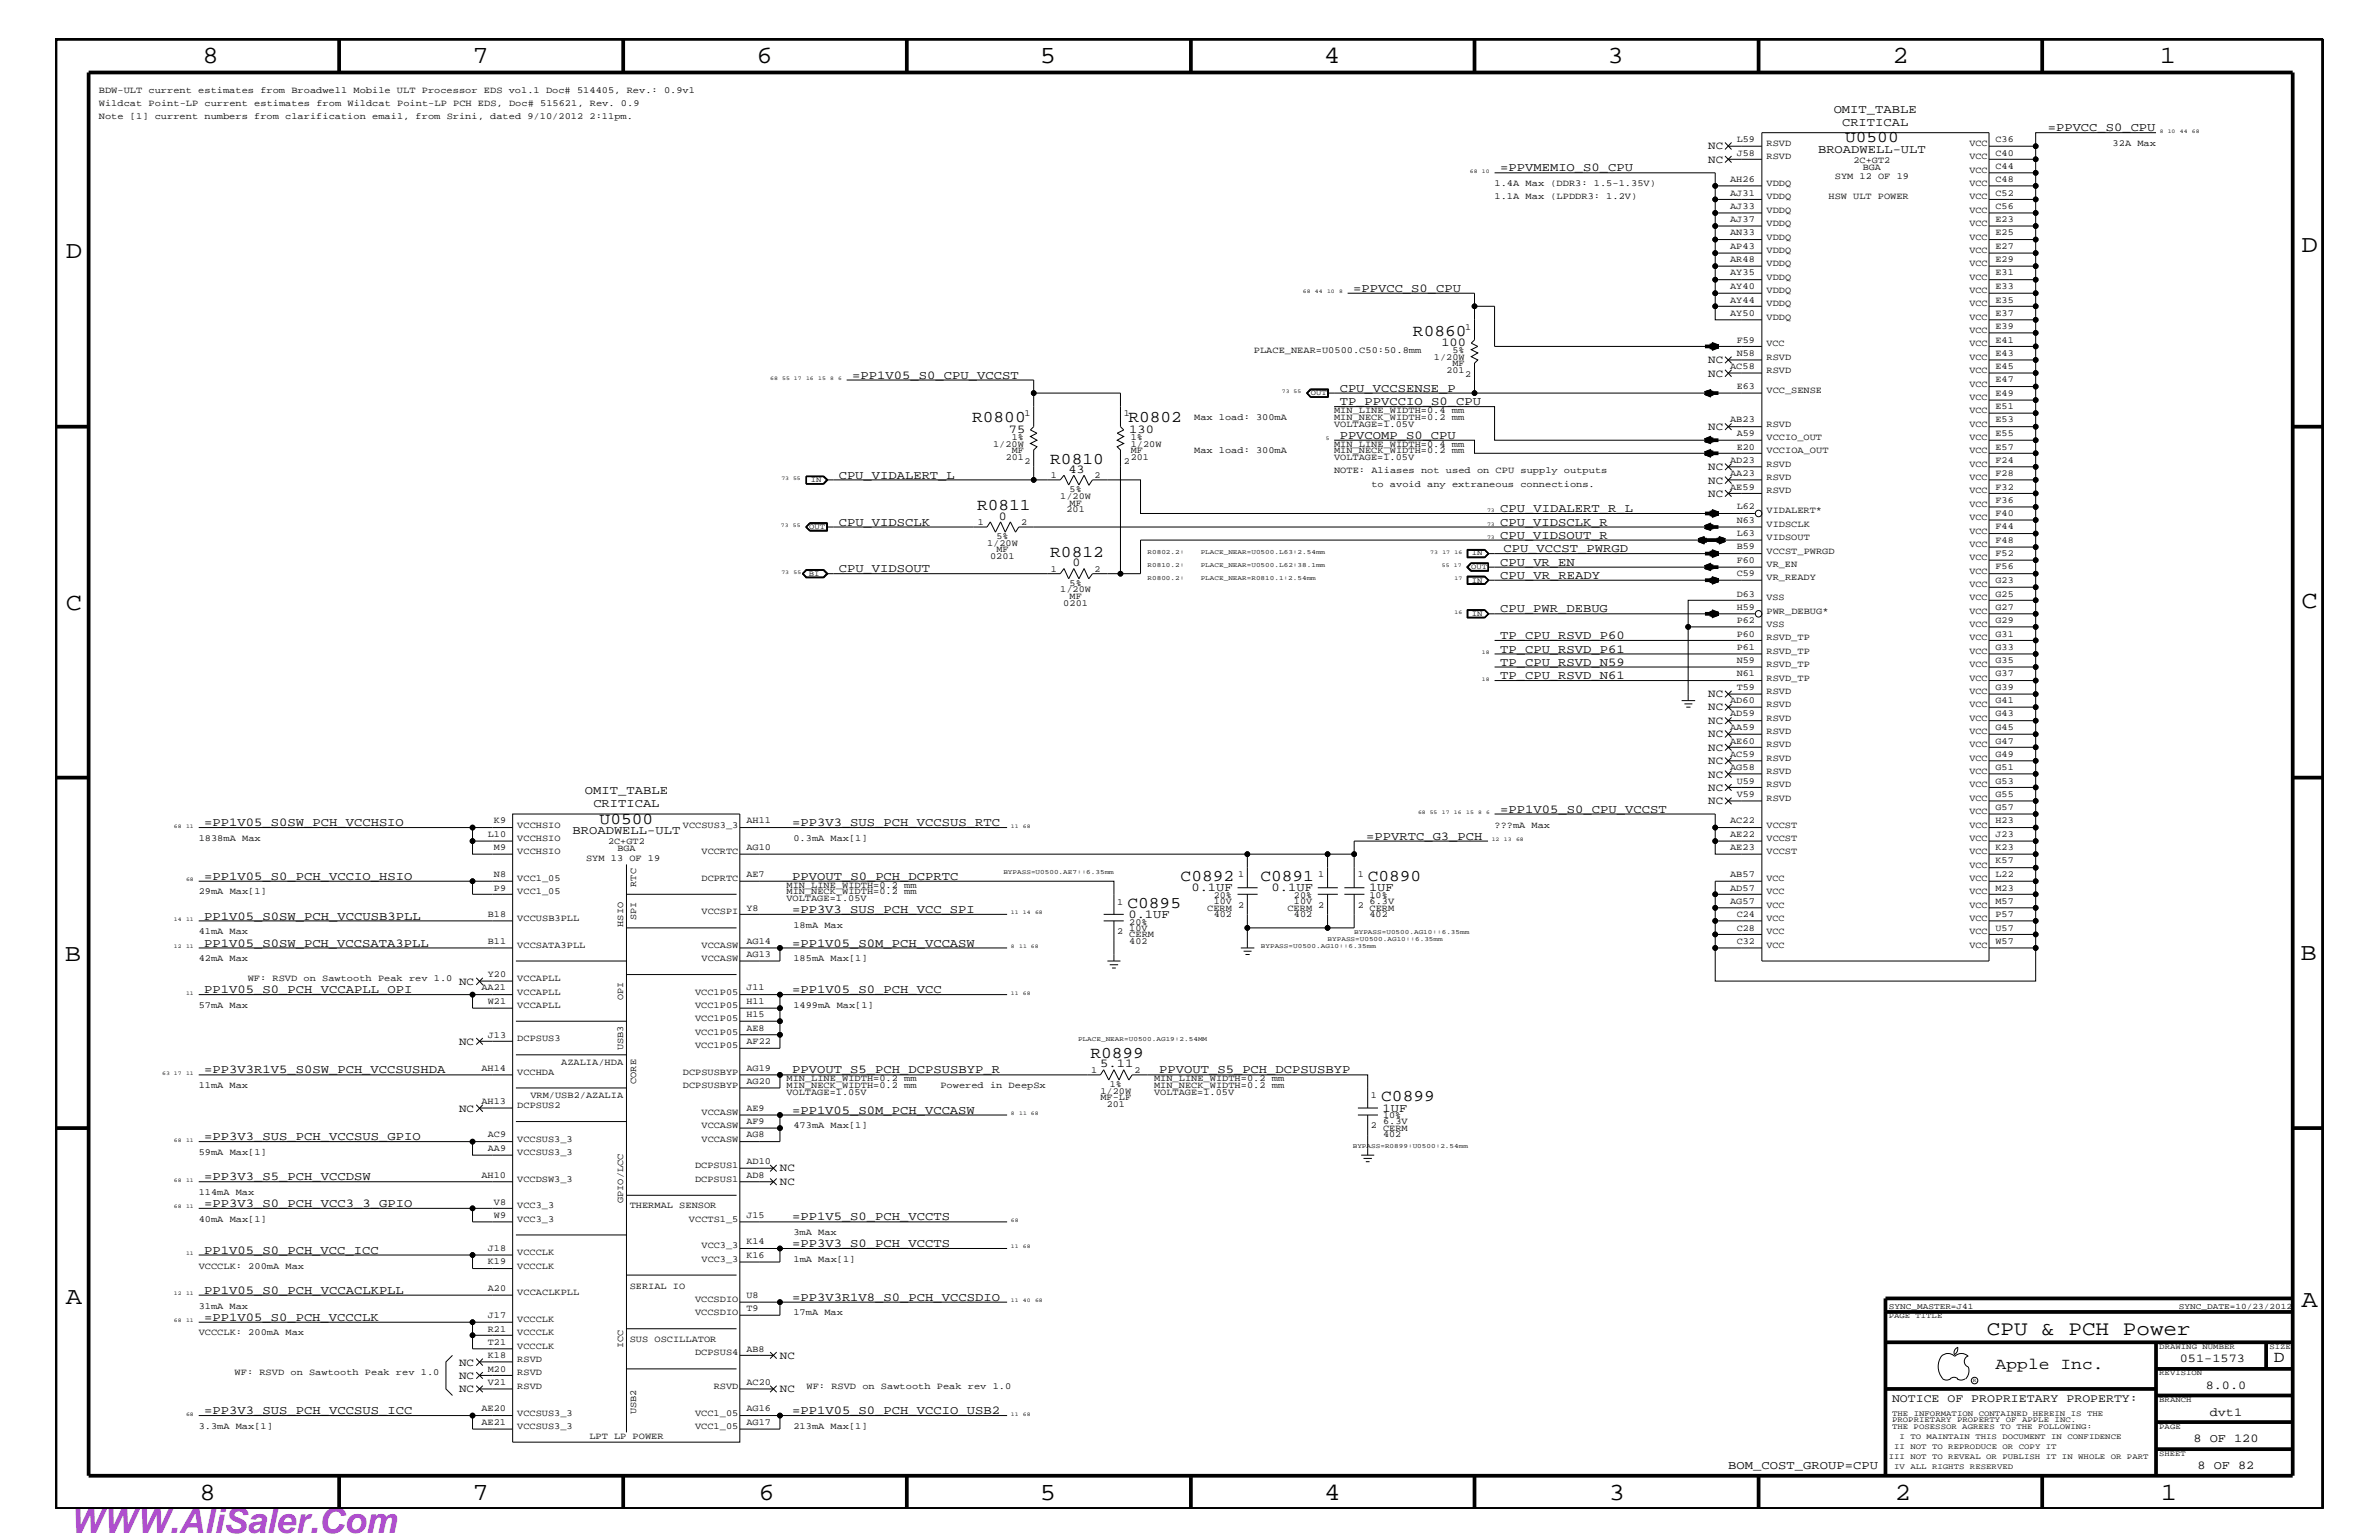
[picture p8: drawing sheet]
<svg xmlns="http://www.w3.org/2000/svg" width="432mm" height="279mm" viewBox="0 0 432 279" stroke-linecap="round" stroke-linejoin="round" font-family="sans-serif">
<defs><g id="words">
<text font-size="6.3" fill="#bd42e3" x="12.7" y="278.1">WWW.AliSaler.Com</text>
<g font-size="4.5">
<text x="36.7" y="11.5">8</text>
<text x="85.8" y="11.5">7</text>
<text x="137.3" y="11.5">6</text>
<text x="188.7" y="11.5">5</text>
<text x="240.3" y="11.5">4</text>
<text x="291.8" y="11.5">3</text>
<text x="343.5" y="11.5">2</text>
<text x="392" y="11.5">1</text>
<text x="11.9" y="46.8">D</text>
<text x="417.7" y="45.7">D</text>
<text x="11.9" y="110.6">C</text>
<text x="417.7" y="110.4">C</text>
<text x="11.8" y="174.3">B</text>
<text x="417.6" y="174.2">B</text>
<text x="11.9" y="236.7">A</text>
<text x="417.7" y="237.1">A</text>
<text x="36.2" y="272.1">8</text>
<text x="85.8" y="272.1">7</text>
<text x="137.7" y="272.1">6</text>
<text x="188.7" y="272.1">5</text>
<text x="240.4" y="272.1">4</text>
<text x="292" y="272.1">3</text>
<text x="343.9" y="272.1">2</text>
<text x="392.2" y="272.1">1</text>
</g>
<text font-size="3.7" x="360.6" y="242.3">CPU &amp; PCH Power</text>
<g font-size="3">
<text x="334.9" y="25.9">U0500</text>
<text x="256.5" y="60.9">R0860</text>
<text x="176.4" y="76.7">R0800</text>
<text x="204.8" y="76.7">R0802</text>
<text x="190.6" y="84.1">R0810</text>
<text x="177.3" y="92.6">R0811</text>
<text x="190.6" y="101">R0812</text>
<text x="108.8" y="149.5">U0500</text>
<text x="214.3" y="159.9">C0892</text>
<text x="228.8" y="159.9">C0891</text>
<text x="248.2" y="159.9">C0890</text>
<text x="204.6" y="164.7">C0895</text>
<text x="197.9" y="192">R0899</text>
<text x="250.7" y="199.8">C0899</text>
<text x="362.2" y="248.4">Apple Inc.</text>
<text x="412.7" y="247.1">D</text>
</g>
<g font-size="2.2">
<text x="332.8" y="20.4">OMIT_TABLE</text>
<text x="334.3" y="22.9">CRITICAL</text>
<text x="371.7" y="23.8">=PPVCC_S0_CPU</text>
<text x="330" y="27.7">BROADWELL-ULT</text>
<text x="272.3" y="31.1">=PPVMEMIO_S0_CPU</text>
<text x="245.6" y="52.9">=PPVCC_S0_CPU</text>
<text x="261.6" y="62.8">100</text>
<text x="154.7" y="68.7">=PP1V05_S0_CPU_VCCST</text>
<text x="243.2" y="71.1">CPU_VCCSENSE_P</text>
<text x="243.2" y="73.5">TP_PPVCCIO_S0_CPU</text>
<text x="183.1" y="78.5">75</text>
<text x="205" y="78.5">130</text>
<text x="243.2" y="79.6">PPVCOMP_S0_CPU</text>
<text x="152.2" y="86.9">CPU_VIDALERT_L</text>
<text x="193.9" y="85.8">43</text>
<text x="152.2" y="95.4">CPU_VIDSCLK</text>
<text x="181.3" y="94.3">0</text>
<text x="272.3" y="95.4">CPU_VIDSCLK_R</text>
<text x="272.3" y="92.9">CPU_VIDALERT_R_L</text>
<text x="272.3" y="97.7">CPU_VIDSOUT_R</text>
<text x="272.9" y="100.2">CPU_VCCST_PWRGD</text>
<text x="152.2" y="103.8">CPU_VIDSOUT</text>
<text x="194.7" y="102.7">0</text>
<text x="272.3" y="102.6">CPU_VR_EN</text>
<text x="272.3" y="105">CPU_VR_READY</text>
<text x="272.3" y="111.1">CPU_PWR_DEBUG</text>
<text x="272.3" y="118.4">TP_CPU_RSVD_P61</text>
<text x="272.3" y="115.9">TP_CPU_RSVD_P60</text>
<text x="272.3" y="120.8">TP_CPU_RSVD_N59</text>
<text x="272.3" y="123.2">TP_CPU_RSVD_N61</text>
<text x="37.1" y="149.9">=PP1V05_S0SW_PCH_VCCHSIO</text>
<text x="106.2" y="144">OMIT_TABLE</text>
<text x="107.7" y="146.5">CRITICAL</text>
<text x="143.8" y="149.9">=PP3V3_SUS_PCH_VCCSUS_RTC</text>
<text x="272.3" y="147.5">=PP1V05_S0_CPU_VCCST</text>
<text x="103.9" y="151.3">BROADWELL-ULT</text>
<text x="248" y="152.3">=PPVRTC_G3_PCH</text>
<text x="37.1" y="159.6">=PP1V05_S0_PCH_VCCIO_HSIO</text>
<text x="143.8" y="159.6">PPVOUT_S0_PCH_DCPRTC</text>
<text x="216.2" y="161.7">0.1UF</text>
<text x="230.8" y="161.7">0.1UF</text>
<text x="248.5" y="161.7">1UF</text>
<text x="37.1" y="166.9">PP1V05_S0SW_PCH_VCCUSB3PLL</text>
<text x="143.8" y="165.6">=PP3V3_SUS_PCH_VCC_SPI</text>
<text x="204.8" y="166.5">0.1UF</text>
<text x="37.1" y="171.7">PP1V05_S0SW_PCH_VCCSATA3PLL</text>
<text x="143.8" y="171.7">=PP1V05_S0M_PCH_VCCASW</text>
<text x="37.1" y="180.2">PP1V05_S0_PCH_VCCAPLL_OPI</text>
<text x="143.8" y="180.2">=PP1V05_S0_PCH_VCC</text>
<text x="37.1" y="194.8">=PP3V3R1V5_S0SW_PCH_VCCSUSHDA</text>
<text x="143.8" y="194.8">PPVOUT_S5_PCH_DCPSUSBYP_R</text>
<text x="199.7" y="193.7">5.11</text>
<text x="210.4" y="194.8">PPVOUT_S5_PCH_DCPSUSBYP</text>
<text x="143.8" y="202">=PP1V05_S0M_PCH_VCCASW</text>
<text x="251" y="201.7">1UF</text>
<text x="37.1" y="206.9">=PP3V3_SUS_PCH_VCCSUS_GPIO</text>
<text x="37.1" y="214.2">=PP3V3_S5_PCH_VCCDSW</text>
<text x="37.1" y="219">=PP3V3_S0_PCH_VCC3_3_GPIO</text>
<text x="143.8" y="221.4">=PP1V5_S0_PCH_VCCTS</text>
<text x="37.1" y="227.5">PP1V05_S0_PCH_VCC_ICC</text>
<text x="143.8" y="226.3">=PP3V3_S0_PCH_VCCTS</text>
<text x="37.1" y="234.7">PP1V05_S0_PCH_VCCACLKPLL</text>
<text x="37.1" y="239.6">=PP1V05_S0_PCH_VCCCLK</text>
<text x="143.8" y="236">=PP3V3R1V8_S0_PCH_VCCSDIO</text>
<text x="395.6" y="247.1">051-1573</text>
<text x="400.3" y="252">8.0.0</text>
<text x="37.1" y="256.6">=PP3V3_SUS_PCH_VCCSUS_ICC</text>
<text x="143.8" y="256.6">=PP1V05_S0_PCH_VCCIO_USB2</text>
<text x="401.1" y="256.8">dvt1</text>
<text x="398.1" y="261.6">8 OF 120</text>
<text x="313.7" y="266.6">BOM_COST_GROUP=CPU</text>
<text x="398.9" y="266.6">8 OF 82</text>
</g>
<text font-size="2.1" x="343.4" y="254.4">NOTICE OF PROPRIETARY PROPERTY:</text>
<g font-size="2">
<text x="310" y="27.1">NC</text>
<text x="310" y="29.5">NC</text>
<text x="310" y="65.9">NC</text>
<text x="310" y="68.4">NC</text>
<text x="310" y="78">NC</text>
<text x="310" y="85.3">NC</text>
<text x="310" y="87.7">NC</text>
<text x="310" y="90.1">NC</text>
<text x="310" y="128.9">NC</text>
<text x="310" y="126.5">NC</text>
<text x="310" y="131.3">NC</text>
<text x="310" y="133.8">NC</text>
<text x="310" y="136.2">NC</text>
<text x="310" y="138.6">NC</text>
<text x="310" y="143.5">NC</text>
<text x="310" y="141.1">NC</text>
<text x="310" y="145.9">NC</text>
<text x="83.3" y="178.7">NC</text>
<text x="83.3" y="189.5">NC</text>
<text x="83.3" y="201.7">NC</text>
<text x="141.6" y="212.5">NC</text>
<text x="141.6" y="215">NC</text>
<text x="83.3" y="247.8">NC</text>
<text x="83.3" y="250.1">NC</text>
<text x="141.6" y="246.5">NC</text>
<text x="83.3" y="252.6">NC</text>
<text x="141.6" y="252.6">NC</text>
</g>
<g font-size="1.7">
<text x="17.9" y="16.8">BDW-ULT current estimates from Broadwell Mobile ULT Processor EDS vol.1 Doc# 514405, Rev.: 0.9v1</text>
<text x="17.9" y="19.2">Wildcat Point-LP current estimates from Wildcat Point-LP PCH EDS, Doc# 515621, Rev. 0.9</text>
<text x="17.9" y="21.6">Note [1] current numbers from clarification email, from Srini, dated 9/10/2012 2:11pm.</text>
<text x="315.2" y="28.2">J58</text>
<text x="315.2" y="25.8">L59</text>
<text x="320.6" y="28.9">RSVD</text>
<text x="320.6" y="26.5">RSVD</text>
<text x="336.4" y="29.5">2C+GT2</text>
<text x="357.5" y="28.9">VCC</text>
<text x="357.5" y="26.5">VCC</text>
<text x="362.2" y="25.8">C36</text>
<text x="362.2" y="28.2">C40</text>
<text x="383.5" y="26.5">32A Max</text>
<text x="271.3" y="33.7">1.4A Max (DDR3: 1.5-1.35V)</text>
<text x="314" y="33">AH26</text>
<text x="314" y="35.5">AJ31</text>
<text x="320.6" y="33.7">VDDQ</text>
<text x="333" y="32.5">SYM 12 OF 19</text>
<text x="338.1" y="30.8">BGA</text>
<text x="357.5" y="31.4">VCC</text>
<text x="357.5" y="33.7">VCC</text>
<text x="362.2" y="30.6">C44</text>
<text x="362.2" y="33">C48</text>
<text x="362.2" y="35.5">C52</text>
<text x="271.3" y="36.2">1.1A Max (LPDDR3: 1.2V)</text>
<text x="314" y="37.9">AJ33</text>
<text x="314" y="40.3">AJ37</text>
<text x="320.6" y="41">VDDQ</text>
<text x="320.6" y="38.6">VDDQ</text>
<text x="320.6" y="36.2">VDDQ</text>
<text x="331.9" y="36.2">HSW ULT POWER</text>
<text x="357.5" y="36.2">VCC</text>
<text x="357.5" y="38.6">VCC</text>
<text x="357.5" y="41">VCC</text>
<text x="362.2" y="37.9">C56</text>
<text x="362.2" y="40.3">E23</text>
<text x="314" y="42.7">AN33</text>
<text x="314" y="45.2">AP43</text>
<text x="314" y="47.6">AR48</text>
<text x="320.6" y="45.9">VDDQ</text>
<text x="320.6" y="43.5">VDDQ</text>
<text x="357.5" y="43.5">VCC</text>
<text x="357.5" y="45.9">VCC</text>
<text x="362.2" y="42.7">E25</text>
<text x="362.2" y="45.2">E27</text>
<text x="362.2" y="47.6">E29</text>
<text x="314" y="50">AY35</text>
<text x="314" y="52.4">AY40</text>
<text x="320.6" y="53.2">VDDQ</text>
<text x="320.6" y="50.7">VDDQ</text>
<text x="320.6" y="48.3">VDDQ</text>
<text x="357.5" y="53.2">VCC</text>
<text x="357.5" y="48.3">VCC</text>
<text x="357.5" y="50.7">VCC</text>
<text x="362.2" y="50">E31</text>
<text x="362.2" y="52.4">E33</text>
<text x="265.9" y="59.8">1</text>
<text x="314" y="54.9">AY44</text>
<text x="314" y="57.3">AY50</text>
<text x="320.6" y="55.6">VDDQ</text>
<text x="320.6" y="58">VDDQ</text>
<text x="357.5" y="55.6">VCC</text>
<text x="357.5" y="58">VCC</text>
<text x="362.2" y="54.9">E35</text>
<text x="362.2" y="57.3">E37</text>
<text x="362.2" y="59.7">E39</text>
<text x="227.6" y="64">PLACE_NEAR=U0500.C50:50.8mm</text>
<text x="260.3" y="65.3">1/20W</text>
<text x="263.7" y="64">5%</text>
<text x="315.2" y="64.5">N58</text>
<text x="315.2" y="62.2">F59</text>
<text x="320.6" y="62.9">VCC</text>
<text x="320.6" y="65.3">RSVD</text>
<text x="357.5" y="60.4">VCC</text>
<text x="357.5" y="62.9">VCC</text>
<text x="357.5" y="65.3">VCC</text>
<text x="362.2" y="62.2">E41</text>
<text x="362.2" y="64.5">E43</text>
<text x="262.6" y="67.7">201</text>
<text x="263.7" y="66.5">MF</text>
<text x="265.9" y="68.4">2</text>
<text x="314" y="67">AC58</text>
<text x="315.2" y="70.6">E63</text>
<text x="320.6" y="71.3">VCC_SENSE</text>
<text x="320.6" y="67.7">RSVD</text>
<text x="357.5" y="67.7">VCC</text>
<text x="357.5" y="70.1">VCC</text>
<text x="362.2" y="67">E45</text>
<text x="362.2" y="69.4">E47</text>
<text x="362.2" y="71.8">E49</text>
<text x="185.9" y="75.6">1</text>
<text x="204" y="75.6">1</text>
<text x="216.7" y="76.2">Max load: 300mA</text>
<text x="242.1" y="76.2">MIN_NECK_WIDTH=0.2 mm</text>
<text x="242.1" y="75">MIN_LINE_WIDTH=0.4 mm</text>
<text x="242.1" y="77.4">VOLTAGE=1.05V</text>
<text x="314" y="76.7">AB23</text>
<text x="320.6" y="77.4">RSVD</text>
<text x="357.5" y="75">VCC</text>
<text x="357.5" y="77.4">VCC</text>
<text x="357.5" y="72.6">VCC</text>
<text x="362.2" y="74.3">E51</text>
<text x="362.2" y="76.7">E53</text>
<text x="180.3" y="81.1">1/20W</text>
<text x="182.5" y="83.5">201</text>
<text x="183.6" y="79.9">1%</text>
<text x="183.6" y="82.2">MF</text>
<text x="205.2" y="81.1">1/20W</text>
<text x="205.2" y="79.9">1%</text>
<text x="205.2" y="83.5">201</text>
<text x="205.2" y="82.2">MF</text>
<text x="216.7" y="82.2">Max load: 300mA</text>
<text x="242.1" y="82.2">MIN_NECK_WIDTH=0.2 mm</text>
<text x="242.1" y="81.1">MIN_LINE_WIDTH=0.4 mm</text>
<text x="242.1" y="83.5">VOLTAGE=1.05V</text>
<text x="314" y="83.9">AD23</text>
<text x="315.2" y="79.1">A59</text>
<text x="315.2" y="81.6">E20</text>
<text x="320.6" y="82.2">VCCIOA_OUT</text>
<text x="320.6" y="79.9">VCCIO_OUT</text>
<text x="357.5" y="79.9">VCC</text>
<text x="357.5" y="82.2">VCC</text>
<text x="362.2" y="79.1">E55</text>
<text x="362.2" y="81.6">E57</text>
<text x="362.2" y="83.9">F24</text>
<text x="185.9" y="84.1">2</text>
<text x="190.8" y="86.7">1</text>
<text x="194.1" y="89.3">5%</text>
<text x="198.6" y="86.7">2</text>
<text x="204" y="84.1">2</text>
<text x="242.1" y="85.9">NOTE: Aliases not used on CPU supply outputs</text>
<text x="248.9" y="88.3">to avoid any extraneous connections.</text>
<text x="314" y="86.4">AA23</text>
<text x="314" y="88.8">AE59</text>
<text x="320.6" y="84.7">RSVD</text>
<text x="320.6" y="87.1">RSVD</text>
<text x="320.6" y="89.5">RSVD</text>
<text x="357.5" y="87.1">VCC</text>
<text x="357.5" y="84.7">VCC</text>
<text x="357.5" y="89.5">VCC</text>
<text x="362.2" y="86.4">F28</text>
<text x="362.2" y="88.8">F32</text>
<text x="177.5" y="95.2">1</text>
<text x="185.3" y="95.2">2</text>
<text x="192.4" y="90.5">1/20W</text>
<text x="193.6" y="92.9">201</text>
<text x="194.1" y="91.7">MF</text>
<text x="315.2" y="92.4">L62</text>
<text x="315.2" y="94.9">N63</text>
<text x="320.6" y="93.2">VIDALERT*</text>
<text x="320.6" y="95.6">VIDSCLK</text>
<text x="357.5" y="92">VCC</text>
<text x="357.5" y="94.3">VCC</text>
<text x="362.2" y="91.2">F36</text>
<text x="362.2" y="93.7">F40</text>
<text x="179.2" y="99">1/20W</text>
<text x="179.7" y="101.4">0201</text>
<text x="180.8" y="97.7">5%</text>
<text x="180.8" y="100.2">MF</text>
<text x="315.2" y="99.7">B59</text>
<text x="315.2" y="97.3">L63</text>
<text x="320.6" y="98">VIDSOUT</text>
<text x="320.6" y="100.4">VCCST_PWRGD</text>
<text x="357.5" y="99.3">VCC</text>
<text x="357.5" y="101.6">VCC</text>
<text x="357.5" y="96.8">VCC</text>
<text x="362.2" y="96">F44</text>
<text x="362.2" y="98.5">F48</text>
<text x="362.2" y="101">F52</text>
<text x="190.8" y="103.7">1</text>
<text x="192.4" y="107.5">1/20W</text>
<text x="194.1" y="106.3">5%</text>
<text x="198.6" y="103.7">2</text>
<text x="315.2" y="102.1">F60</text>
<text x="315.2" y="104.6">C59</text>
<text x="320.6" y="102.9">VR_EN</text>
<text x="320.6" y="105.3">VR_READY</text>
<text x="357.5" y="104.1">VCC</text>
<text x="357.5" y="106.5">VCC</text>
<text x="362.2" y="103.3">F56</text>
<text x="362.2" y="105.8">G23</text>
<text x="193" y="109.9">0201</text>
<text x="194.1" y="108.7">MF</text>
<text x="315.2" y="110.6">H59</text>
<text x="315.2" y="108.2">D63</text>
<text x="315.2" y="113.1">P62</text>
<text x="320.6" y="113.7">VSS</text>
<text x="320.6" y="111.4">PWR_DEBUG*</text>
<text x="320.6" y="108.9">VSS</text>
<text x="357.5" y="113.7">VCC</text>
<text x="357.5" y="111.4">VCC</text>
<text x="357.5" y="108.9">VCC</text>
<text x="362.2" y="108.2">G25</text>
<text x="362.2" y="110.6">G27</text>
<text x="362.2" y="113.1">G29</text>
<text x="315.2" y="115.5">P60</text>
<text x="315.2" y="117.9">P61</text>
<text x="320.6" y="118.6">RSVD_TP</text>
<text x="320.6" y="116.2">RSVD_TP</text>
<text x="357.5" y="116.2">VCC</text>
<text x="357.5" y="118.6">VCC</text>
<text x="362.2" y="115.5">G31</text>
<text x="362.2" y="117.9">G33</text>
<text x="315.2" y="125.2">T59</text>
<text x="315.2" y="120.3">N59</text>
<text x="315.2" y="122.7">N61</text>
<text x="320.6" y="125.9">RSVD</text>
<text x="320.6" y="123.5">RSVD_TP</text>
<text x="320.6" y="121">RSVD_TP</text>
<text x="357.5" y="123.5">VCC</text>
<text x="357.5" y="125.9">VCC</text>
<text x="357.5" y="121">VCC</text>
<text x="362.2" y="120.3">G35</text>
<text x="362.2" y="122.7">G37</text>
<text x="362.2" y="125.2">G39</text>
<text x="314" y="130">AD59</text>
<text x="314" y="127.6">AD60</text>
<text x="320.6" y="130.8">RSVD</text>
<text x="320.6" y="128.3">RSVD</text>
<text x="357.5" y="130.8">VCC</text>
<text x="357.5" y="128.3">VCC</text>
<text x="362.2" y="127.6">G41</text>
<text x="362.2" y="130">G43</text>
<text x="314" y="132.4">AA59</text>
<text x="314" y="137.3">AC59</text>
<text x="314" y="134.9">AE60</text>
<text x="320.6" y="135.6">RSVD</text>
<text x="320.6" y="133.2">RSVD</text>
<text x="357.5" y="135.6">VCC</text>
<text x="357.5" y="133.2">VCC</text>
<text x="362.2" y="132.4">G45</text>
<text x="362.2" y="134.9">G47</text>
<text x="362.2" y="137.3">G49</text>
<text x="314" y="139.7">AG58</text>
<text x="315.2" y="142.2">U59</text>
<text x="320.6" y="142.9">RSVD</text>
<text x="320.6" y="140.4">RSVD</text>
<text x="320.6" y="138">RSVD</text>
<text x="357.5" y="142.9">VCC</text>
<text x="357.5" y="138">VCC</text>
<text x="357.5" y="140.4">VCC</text>
<text x="362.2" y="139.7">G51</text>
<text x="362.2" y="142.2">G53</text>
<text x="89.7" y="149.4">K9</text>
<text x="135.5" y="149.4">AH11</text>
<text x="314" y="149.4">AC22</text>
<text x="315.2" y="144.6">V59</text>
<text x="320.6" y="145.3">RSVD</text>
<text x="357.5" y="147.7">VCC</text>
<text x="357.5" y="145.3">VCC</text>
<text x="362.2" y="144.6">G55</text>
<text x="362.2" y="147">G57</text>
<text x="362.2" y="149.4">H23</text>
<text x="36.1" y="152.6">1838mA Max</text>
<text x="88.6" y="151.8">L10</text>
<text x="89.7" y="154.3">M9</text>
<text x="93.9" y="150.1">VCCHSIO</text>
<text x="93.9" y="152.6">VCCHSIO</text>
<text x="93.9" y="155">VCCHSIO</text>
<text x="110.4" y="153.2">2C+GT2</text>
<text x="112.1" y="154.4">BGA</text>
<text x="124" y="150.1">VCCSUS3_3</text>
<text x="127.3" y="155">VCCRTC</text>
<text x="135.5" y="154.3">AG10</text>
<text x="144" y="152.6">0.3mA Max[1]</text>
<text x="271.3" y="150.1">???mA Max</text>
<text x="314" y="151.8">AE22</text>
<text x="314" y="154.3">AE23</text>
<text x="320.6" y="155">VCCST</text>
<text x="320.6" y="152.6">VCCST</text>
<text x="320.6" y="150.1">VCCST</text>
<text x="357.5" y="155">VCC</text>
<text x="357.5" y="150.1">VCC</text>
<text x="357.5" y="152.6">VCC</text>
<text x="362.2" y="151.8">J23</text>
<text x="362.2" y="154.3">K23</text>
<text x="89.7" y="159.1">N8</text>
<text x="89.7" y="161.6">P9</text>
<text x="93.9" y="159.9">VCC1_05</text>
<text x="106.4" y="156.2">SYM 13 OF 19</text>
<text x="115.5" y="160.9" transform="rotate(-90 115.5 160.9)">RTC</text>
<text x="127.3" y="159.9">DCPRTC</text>
<text x="135.5" y="159.1">AE7</text>
<text x="142.7" y="161.1">MIN_LINE_WIDTH=0.2 mm</text>
<text x="224.7" y="159.2">1</text>
<text x="239.3" y="159.2">1</text>
<text x="246.5" y="159.2">1</text>
<text x="314" y="159.1">AB57</text>
<text x="314" y="161.6">AD57</text>
<text x="320.6" y="159.9">VCC</text>
<text x="357.5" y="159.9">VCC</text>
<text x="357.5" y="157.4">VCC</text>
<text x="362.2" y="156.7">K57</text>
<text x="362.2" y="159.1">L22</text>
<text x="362.2" y="161.6">M23</text>
<text x="36.1" y="162.2">29mA Max[1]</text>
<text x="88.6" y="166.4">B18</text>
<text x="93.9" y="167.1">VCCUSB3PLL</text>
<text x="93.9" y="162.2">VCC1_05</text>
<text x="115.5" y="166.9" transform="rotate(-90 115.5 166.9)">SPI</text>
<text x="127.3" y="165.9">VCCSPI</text>
<text x="135.5" y="165.2">Y8</text>
<text x="142.7" y="162.2">MIN_NECK_WIDTH=0.2 mm</text>
<text x="142.7" y="163.5">VOLTAGE=1.05V</text>
<text x="202.8" y="164.1">1</text>
<text x="205" y="167.8">20%</text>
<text x="219.1" y="165.2">CERM</text>
<text x="220.3" y="163.9">10V</text>
<text x="220.3" y="162.8">20%</text>
<text x="220.3" y="166.4">402</text>
<text x="224.7" y="164.7">2</text>
<text x="233.7" y="165.2">CERM</text>
<text x="234.9" y="163.9">10V</text>
<text x="234.9" y="162.8">20%</text>
<text x="234.9" y="166.4">402</text>
<text x="239.3" y="164.7">2</text>
<text x="246.5" y="164.7">2</text>
<text x="248.6" y="163.9">6.3V</text>
<text x="248.6" y="162.8">10%</text>
<text x="248.6" y="166.4">402</text>
<text x="248.6" y="165.2">CERM</text>
<text x="314" y="163.9">AG57</text>
<text x="315.2" y="166.4">C24</text>
<text x="320.6" y="167.1">VCC</text>
<text x="320.6" y="164.7">VCC</text>
<text x="320.6" y="162.2">VCC</text>
<text x="357.5" y="167.1">VCC</text>
<text x="357.5" y="162.2">VCC</text>
<text x="357.5" y="164.7">VCC</text>
<text x="362.2" y="163.9">M57</text>
<text x="362.2" y="166.4">P57</text>
<text x="36.1" y="169.5">41mA Max</text>
<text x="88.6" y="171.2">B11</text>
<text x="93.9" y="172">VCCSATA3PLL</text>
<text x="113.1" y="168.1" transform="rotate(-90 113.1 168.1)">HSIO</text>
<text x="127.3" y="172">VCCASW</text>
<text x="135.5" y="173.7">AG13</text>
<text x="135.5" y="171.2">AG14</text>
<text x="144" y="168.3">18mA Max</text>
<text x="202.8" y="169.5">2</text>
<text x="205" y="168.9">10V</text>
<text x="205" y="171.2">402</text>
<text x="205" y="170">CERM</text>
<text x="315.2" y="168.9">C28</text>
<text x="315.2" y="171.2">C32</text>
<text x="320.6" y="172">VCC</text>
<text x="320.6" y="169.5">VCC</text>
<text x="357.5" y="172">VCC</text>
<text x="357.5" y="169.5">VCC</text>
<text x="362.2" y="168.9">U57</text>
<text x="362.2" y="171.2">W57</text>
<text x="36.1" y="174.4">42mA Max</text>
<text x="45" y="178">WF: RSVD on Sawtooth Peak rev 1.0</text>
<text x="87.4" y="179.7">AA21</text>
<text x="88.6" y="177.3">Y20</text>
<text x="93.9" y="178">VCCAPLL</text>
<text x="127.3" y="174.4">VCCASW</text>
<text x="135.5" y="179.7">J11</text>
<text x="144" y="174.4">185mA Max[1]</text>
<text x="36.1" y="182.9">57mA Max</text>
<text x="88.6" y="182.1">W21</text>
<text x="93.9" y="180.5">VCCAPLL</text>
<text x="93.9" y="182.9">VCCAPLL</text>
<text x="113.1" y="181.5" transform="rotate(-90 113.1 181.5)">OPI</text>
<text x="126.2" y="180.5">VCC1P05</text>
<text x="126.2" y="182.9">VCC1P05</text>
<text x="126.2" y="185.3">VCC1P05</text>
<text x="135.5" y="182.1">H11</text>
<text x="135.5" y="184.6">H15</text>
<text x="144" y="182.9">1499mA Max[1]</text>
<text x="88.6" y="188.2">J13</text>
<text x="93.9" y="188.9">DCPSUS3</text>
<text x="113.1" y="190.6" transform="rotate(-90 113.1 190.6)">USB3</text>
<text x="126.2" y="187.7">VCC1P05</text>
<text x="126.2" y="190.2">VCC1P05</text>
<text x="135.5" y="187">AE8</text>
<text x="135.5" y="189.4">AF22</text>
<text x="36.1" y="197.4">11mA Max</text>
<text x="87.4" y="194.3">AH14</text>
<text x="93.9" y="195">VCCHDA</text>
<text x="101.9" y="193.2">AZALIA/HDA</text>
<text x="115.5" y="196.7" transform="rotate(-90 115.5 196.7)">CORE</text>
<text x="124" y="195">DCPSUSBYP</text>
<text x="124" y="197.4">DCPSUSBYP</text>
<text x="135.5" y="194.3">AG19</text>
<text x="135.5" y="196.7">AG20</text>
<text x="142.7" y="197.4">MIN_NECK_WIDTH=0.2 mm</text>
<text x="142.7" y="196.2">MIN_LINE_WIDTH=0.2 mm</text>
<text x="170.7" y="197.4">Powered in DeepSx</text>
<text x="198" y="194.7">1</text>
<text x="201.4" y="197.2">1%</text>
<text x="205.9" y="194.7">2</text>
<text x="209.5" y="197.4">MIN_NECK_WIDTH=0.2 mm</text>
<text x="209.5" y="196.2">MIN_LINE_WIDTH=0.2 mm</text>
<text x="87.4" y="200.3">AH13</text>
<text x="93.9" y="201">DCPSUS2</text>
<text x="96.3" y="199.2">VRM/USB2/AZALIA</text>
<text x="127.3" y="202.3">VCCASW</text>
<text x="135.5" y="201.5">AE9</text>
<text x="135.5" y="204">AF9</text>
<text x="142.7" y="198.7">VOLTAGE=1.05V</text>
<text x="199.7" y="198.4">1/20W</text>
<text x="199.7" y="199.6">MF-LF</text>
<text x="200.9" y="200.9">201</text>
<text x="209.5" y="198.7">VOLTAGE=1.05V</text>
<text x="248.8" y="199.2">1</text>
<text x="251" y="204">6.3V</text>
<text x="251" y="202.9">10%</text>
<text x="36.1" y="209.6">59mA Max[1]</text>
<text x="88.6" y="208.8">AA9</text>
<text x="88.6" y="206.4">AC9</text>
<text x="93.9" y="209.6">VCCSUS3_3</text>
<text x="93.9" y="207.1">VCCSUS3_3</text>
<text x="127.3" y="204.7">VCCASW</text>
<text x="127.3" y="207.1">VCCASW</text>
<text x="135.5" y="206.4">AG8</text>
<text x="144" y="204.7">473mA Max[1]</text>
<text x="248.8" y="204.7">2</text>
<text x="251" y="206.4">402</text>
<text x="251" y="205.2">CERM</text>
<text x="87.4" y="213.6">AH10</text>
<text x="93.9" y="214.4">VCCDSW3_3</text>
<text x="126.2" y="214.4">DCPSUS1</text>
<text x="126.2" y="211.9">DCPSUS1</text>
<text x="135.5" y="211.3">AD10</text>
<text x="135.5" y="213.6">AD8</text>
<text x="36.1" y="221.7">40mA Max[1]</text>
<text x="36.1" y="216.9">114mA Max</text>
<text x="89.7" y="218.6">V8</text>
<text x="89.7" y="220.9">W9</text>
<text x="93.9" y="221.7">VCC3_3</text>
<text x="93.9" y="219.2">VCC3_3</text>
<text x="113.1" y="218.3" transform="rotate(-90 113.1 218.3)">GPIO/LCC</text>
<text x="114.3" y="219.2">THERMAL SENSOR</text>
<text x="125.1" y="221.7">VCCTS1_5</text>
<text x="135.5" y="220.9">J15</text>
<text x="88.6" y="227">J18</text>
<text x="93.9" y="227.7">VCCCLK</text>
<text x="127.3" y="226.5">VCC3_3</text>
<text x="135.5" y="225.7">K14</text>
<text x="144" y="224.1">3mA Max</text>
<text x="36.1" y="230.2">VCCCLK: 200mA Max</text>
<text x="88.6" y="229.4">K19</text>
<text x="93.9" y="230.2">VCCCLK</text>
<text x="114.3" y="233.8">SERIAL IO</text>
<text x="127.3" y="229">VCC3_3</text>
<text x="135.5" y="228.2">K16</text>
<text x="144" y="229">1mA Max[1]</text>
<text x="36.1" y="237.4">31mA Max</text>
<text x="88.6" y="234.3">A20</text>
<text x="88.6" y="239.1">J17</text>
<text x="93.9" y="239.9">VCCCLK</text>
<text x="93.9" y="235">VCCACLKPLL</text>
<text x="126.2" y="238.6">VCCSDIO</text>
<text x="126.2" y="236.2">VCCSDIO</text>
<text x="135.5" y="237.9">T9</text>
<text x="135.5" y="235.5">U8</text>
<text x="144" y="238.6">17mA Max</text>
<text x="36.1" y="242.3">VCCCLK: 200mA Max</text>
<text x="88.6" y="241.6">R21</text>
<text x="88.6" y="244">T21</text>
<text x="93.9" y="244.7">VCCCLK</text>
<text x="93.9" y="242.3">VCCCLK</text>
<text x="113.1" y="244.5" transform="rotate(-90 113.1 244.5)">ICC</text>
<text x="114.3" y="243.5">SUS OSCILLATOR</text>
<text x="126.2" y="245.9">DCPSUS4</text>
<text x="135.5" y="245.2">AB8</text>
<text x="42.6" y="249.5">WF: RSVD on Sawtooth Peak rev 1.0</text>
<text x="88.6" y="246.4">K18</text>
<text x="88.6" y="248.9">M20</text>
<text x="88.6" y="251.2">V21</text>
<text x="93.9" y="247.1">RSVD</text>
<text x="93.9" y="249.5">RSVD</text>
<text x="93.9" y="252">RSVD</text>
<text x="129.5" y="252">RSVD</text>
<text x="135.5" y="251.2">AC20</text>
<text x="146.4" y="252">WF: RSVD on Sawtooth Peak rev 1.0</text>
<text x="87.4" y="256.1">AE20</text>
<text x="93.9" y="256.8">VCCSUS3_3</text>
<text x="115.5" y="256.6" transform="rotate(-90 115.5 256.6)">USB2</text>
<text x="126.2" y="256.8">VCC1_05</text>
<text x="135.5" y="256.1">AG16</text>
<text x="36.1" y="259.3">3.3mA Max[1]</text>
<text x="87.4" y="258.5">AE21</text>
<text x="93.9" y="259.3">VCCSUS3_3</text>
<text x="107" y="261.1">LPT LP POWER</text>
<text x="126.2" y="259.3">VCC1_05</text>
<text x="135.5" y="258.5">AG17</text>
<text x="144" y="259.3">213mA Max[1]</text>
</g>
<g font-size="1.5">
<text x="342.8" y="237.4">SYNC_MASTER=J41</text>
<text x="395.5" y="237.4">SYNC_DATE=10/23/2012</text>
</g>
<g font-size="1.4">
<text x="237.9" y="71.7">OUT</text>
<text x="147.2" y="87.5">IN</text>
<text x="146.9" y="96">OUT</text>
<text x="267.1" y="100.8">IN</text>
<text x="146.8" y="104.4">BI</text>
<text x="267" y="103.2">OUT</text>
<text x="267.1" y="105.7">IN</text>
<text x="267.1" y="111.7">IN</text>
<text x="342.8" y="239.2">PAGE TITLE</text>
<text x="391.9" y="244.7">DRAWING NUMBER</text>
<text x="411.9" y="244.7">SIZE</text>
<text x="391.9" y="249.5">REVISION</text>
<text x="343.4" y="256.8">THE INFORMATION CONTAINED HEREIN IS THE</text>
<text x="391.9" y="254.4">BRANCH</text>
<text x="343.4" y="258">PROPRIETARY PROPERTY OF APPLE INC.</text>
<text x="343.4" y="259.3">THE POSESSOR AGREES TO THE FOLLOWING:</text>
<text x="343.8" y="262.9">II NOT TO REPRODUCE OR COPY IT</text>
<text x="344.8" y="261.1">I TO MAINTAIN THIS DOCUMENT IN CONFIDENCE</text>
<text x="391.9" y="259.3">PAGE</text>
<text x="342.8" y="264.7">III NOT TO REVEAL OR PUBLISH IT IN WHOLE OR PART</text>
<text x="343.8" y="266.6">IV ALL RIGHTS RESERVED</text>
<text x="391.9" y="264.1">SHEET</text>
</g>
<g font-size="1.2">
<text x="208.3" y="100.4">R0802.2:</text>
<text x="217.9" y="100.4">PLACE_NEAR=U0500.L63:2.54mm</text>
<text x="208.3" y="105.3">R0800.2:</text>
<text x="208.3" y="102.9">R0810.2:</text>
<text x="217.9" y="102.9">PLACE_NEAR=U0500.L62:38.1mm</text>
<text x="217.9" y="105.3">PLACE_NEAR=R0810.1:2.54mm</text>
<text x="182.1" y="158.6">BYPASS=U0500.AE7::6.35mm</text>
<text x="228.9" y="172">BYPASS=U0500.AG10::6.35mm</text>
<text x="241" y="170.7">BYPASS=U0500.AG10::6.35mm</text>
<text x="245.8" y="169.5">BYPASS=U0500.AG10::6.35mm</text>
<text x="195.7" y="188.9">PLACE_NEAR=U0500.AG19:2.54MM</text>
<text x="245.5" y="208.3">BYPASS=R0899:U0500:2.54mm</text>
</g>
<g font-size="1">
<text x="392" y="24.1">8</text>
<text x="393.4" y="24.1">10</text>
<text x="395.6" y="24.1">44</text>
<text x="397.8" y="24.1">68</text>
<text x="266.8" y="31.4">68</text>
<text x="269" y="31.4">10</text>
<text x="236.5" y="53.2">68</text>
<text x="238.7" y="53.2">44</text>
<text x="240.9" y="53.2">10</text>
<text x="243.1" y="53.2">8</text>
<text x="139.8" y="68.9">68</text>
<text x="142" y="68.9">55 17</text>
<text x="146.3" y="68.9">16</text>
<text x="148.5" y="68.9">15</text>
<text x="150.7" y="68.9">8</text>
<text x="152.1" y="68.9">6</text>
<text x="232.7" y="71.3">73 55</text>
<text x="240.6" y="79.9">5</text>
<text x="141.8" y="87.1">73 55</text>
<text x="141.7" y="95.6">73</text>
<text x="143.9" y="95.6">55</text>
<text x="269.9" y="95.4">73</text>
<text x="269.9" y="92.9">73</text>
<text x="259.6" y="100.4">73</text>
<text x="261.8" y="100.4">17</text>
<text x="264" y="100.4">16</text>
<text x="269.9" y="97.7">73</text>
<text x="141.8" y="104.1">73</text>
<text x="144" y="104.1">55</text>
<text x="261.7" y="102.9">55</text>
<text x="263.9" y="102.9">17</text>
<text x="264" y="105.3">17</text>
<text x="264" y="111.4">16</text>
<text x="269" y="118.6">18</text>
<text x="269" y="123.5">18</text>
<text x="257.4" y="147.7">68 55</text>
<text x="261.7" y="147.7">17</text>
<text x="263.9" y="147.7">16</text>
<text x="266.1" y="147.7">15</text>
<text x="268.3" y="147.7">8</text>
<text x="269.7" y="147.7">6</text>
<text x="31.6" y="150.1">68</text>
<text x="33.8" y="150.1">11</text>
<text x="183.5" y="150.1">11</text>
<text x="185.7" y="150.1">68</text>
<text x="270.8" y="152.6">12</text>
<text x="273" y="152.6">13</text>
<text x="275.2" y="152.6">68</text>
<text x="33.8" y="159.9">68</text>
<text x="31.6" y="167.1">14</text>
<text x="33.8" y="167.1">11</text>
<text x="183.5" y="165.9">11</text>
<text x="185.7" y="165.9">14</text>
<text x="187.9" y="165.9">68</text>
<text x="31.6" y="172">12</text>
<text x="33.8" y="172">11</text>
<text x="183.5" y="172">8</text>
<text x="185" y="172">11 68</text>
<text x="33.8" y="180.5">11</text>
<text x="183.5" y="180.5">11</text>
<text x="185.7" y="180.5">68</text>
<text x="29.5" y="195">63 17</text>
<text x="33.8" y="195">11</text>
<text x="183.5" y="202.3">8</text>
<text x="185" y="202.3">11 68</text>
<text x="31.6" y="207.1">68</text>
<text x="33.8" y="207.1">11</text>
<text x="31.6" y="214.4">68</text>
<text x="33.8" y="214.4">11</text>
<text x="31.6" y="219.2">68</text>
<text x="33.8" y="219.2">11</text>
<text x="183.5" y="221.7">68</text>
<text x="33.8" y="227.7">11</text>
<text x="183.5" y="226.5">11</text>
<text x="185.7" y="226.5">68</text>
<text x="31.6" y="235">12</text>
<text x="31.6" y="239.9">68</text>
<text x="33.8" y="235">11</text>
<text x="33.8" y="239.9">11</text>
<text x="183.5" y="236.2">11</text>
<text x="185.7" y="236.2">40</text>
<text x="187.9" y="236.2">68</text>
<text x="358.1" y="250.7">R</text>
<text x="33.8" y="256.8">68</text>
<text x="183.5" y="256.8">11</text>
<text x="185.7" y="256.8">68</text>
</g>
</g></defs>
<g fill="none" stroke="#000" stroke-width=".18">
<path d="M271.3 31.4h40v2.3M311.3 36.2v2.4h8.5M311.3 38.6v2.4h8.5M313.1 25.9l1.2 1.2M313.1 28.3l1.2 1.2M313.7 28.9h6.1M313.7 26.5h6.1M314.3 25.9l-1.2 1.2M314.3 28.3l-1.2 1.2M319.8 33.7h-8.5v2.5h8.5M319.8 24.1h41.2v150.3h-41.2zM361 33.7h8.5v2.5"/>
<path d="M361 28.9h8.5v2.5M361 26.5h8.5v2.4M361 38.6h8.5M361 36.2h8.5M361 31.4h8.5M369.5 31.4v2.3M369.5 36.2v4.8M391.3 24.1h-21.8v2.4M244.6 53.2h23v2.4M311.3 48.3v2.4h8.5M311.3 41v2.5h8.5M311.3 43.5v2.4h8.5"/>
<path d="M311.3 45.9v2.4h8.5M311.3 50.7v2.5h8.5M311.3 53.2v2.4h8.5M311.3 55.6v2.4h8.5M361 58h8.5v2.4M361 53.2h8.5v2.4M361 45.9h8.5v2.4M361 41h8.5v2.5M361 55.6h8.5M361 50.7h8.5M361 48.3h8.5M361 43.5h8.5"/>
<path d="M369.5 43.5v2.4M369.5 48.3v4.9M369.5 55.6v2.4M153.7 68.9h33.9v8.5l-.6 .6 1.2 .6-1.2 .6 1.2 .7-1.2 .6 1.2 .6-.6 .5v5.5h4.8l.7-.9 .9 1.8 .9-1.8 .9 1.8 1-1.8 .8 1.8M187.6 71.3h15.8v6.1l.6 .6-1.2 .6 1.2 .6-1.2 .7 1.2 .6-1.2 .6 .6 .5v22.5h-5.1l-.7 .9-.8-1.8-1 1.8-.9-1.8-.9 1.8-.9-1.8-.7 .9h-42.4M237.2 71.3l.7-.7h3.1v1.5M237.2 71.3l.7 .8M237.8 70.6h3.3v1.5h-3.3l-.6-.8zM237.9 72h3.1M237.9 70.7l-.7 .6 .7 .7M237.9 70.7l-.6 .6 .6 .7M237.9 70.7h3.1"/>
<path d="M241 70.7v1.3M241 71.3h78.8M242.1 73.8h29.2v6.1h48.5M242.1 79.9h25.5v2.3h52.2M313.1 64.7l1.2 1.2M313.1 67.1l1.2 1.3M313.1 76.8l1.2 1.2M313.7 67.7h6.1M313.7 65.3h6.1M313.7 77.4h6.1M314.3 64.7l-1.2 1.2M314.3 67.1l-1.2 1.3"/>
<path d="M314.3 76.8l-1.2 1.2M319.8 62.9h-48.5v-7.3h-3.7v6.1l-.6 .6 1.2 .6-1.2 .5 1.2 .6-1.2 .7 1.2 .6-.6 .6v5.4M361 77.4h8.5v2.5M361 70.1h8.5v2.5M361 65.3h8.5v2.4M361 62.9h8.5v2.4M361 67.7h8.5M361 79.9h8.5M361 75h8.5M361 72.6h8.5M361 60.4h8.5M369.5 60.4v2.5"/>
<path d="M369.5 67.7v2.4M369.5 72.6v4.8M369.5 79.9v2.3M146.3 95.6l.7 .6M147 96.2h3.1M147 94.9h3.2v1.5h-3.2l-.8-.8zM147 94.9l-.7 .7M149.4 86.5l.6 .6M149.4 86.5h-3v1.2h3M149.4 86.5l.7 .6-.7 .6M149.5 86.4h-3.2v1.4h3.2M149.5 86.4l.8 .7-.8 .7"/>
<path d="M149.5 86.4l.7 .7-.7 .7M150 96.2v-1.2h-3l-.6 .6 .6 .6M150 95.6h29.2l.5-.9 1 1.8 .9-1.8 .9 1.8 .9-1.8 .9 1.8 .6-.9h134.9M150 87.1h37.6M150 87.1l-.6 .6M150.1 94.9h-3.1l-.7 .7M150.1 94.9v1.4h-3.1l-.7-.7M197.6 88.1l.7-1h8.7v6.1h111.5M266.3 99.7h3.2l.8 .7-.8 .8h-3.2zM266.4 99.8h3.1l.7 .6-.7 .7h-3.1zM266.4 99.9h3.1l.6 .5-.6 .6h-3.1zM313.1 84.1l1.2 1.2"/>
<path d="M313.1 86.5l1.2 1.2M313.1 88.9l1.2 1.2M313.7 87.1h6.1M313.7 84.7h6.1M313.7 89.5h6.1M314.3 84.1l-1.2 1.2M314.3 86.5l-1.2 1.2M314.3 88.9l-1.2 1.2M319.8 98h-112.8v6.1h-3.6M361 96.8h8.5v2.5M361 94.3h8.5v2.5M361 84.7h8.5v2.4"/>
<path d="M361 82.2h8.5v2.5M361 87.1h8.5M361 99.3h8.5M361 92h8.5M361 89.5h8.5M369.5 87.1v7.2M369.5 99.3v7.2M145.6 104.1l.8-.7h3.1l.7 .7-.7 .7h-3.1zM145.8 104.1l.6-.6h3l.6 .6-.6 .6h-3zM146.3 103.3h3.2l.8 .8-.8 .7h-3.2l-.7-.7zM146.4 103.4h3l.7 .7-.7 .7h-3l-.7-.7zM266.3 104.5h3.2l.8 .8-.8 .7h-3.2z"/>
<path d="M266.3 110.6h3.2l.8 .8-.8 .7h-3.2zM266.4 110.7h3.1l.7 .7-.7 .6h-3.1zM266.4 104.7h3.1M266.4 110.8h3.1l.6 .6-.6 .6h-3.1zM266.4 104.7v1.2h3.1l.6-.6M267 102.1l-.7 .8 .7 .7h3.2M267 102.1h3.2v1.6h-3.2l-.8-.8zM267 102.2l-.6 .7 .6 .6M267 102.2h3.1v1.3h-3.1M269.5 104.7l.7 .6M269.5 104.7l.6 .6M270.1 111.4h48.4"/>
<path d="M270.1 100.4h49.7M270.1 102.9h49.7M270.1 105.3h49.7M270.2 105.3l-.7-.7h-3.1v1.4M270.2 105.3l-.7 .6h-3.1M270.2 105.3l-.7 .7M271.3 118.6h48.5M271.3 116.2h48.5M319.8 113.7h-13.4v13.4M319.8 108.9h-13.4v4.8M361 116.2h8.5v2.4h-8.5M361 113.7h8.5v2.5"/>
<path d="M361 108.9h8.5v2.5M361 106.5h8.5v2.4M361 111.4h8.5M361 104.1h8.5M361 101.6h8.5M369.5 111.4v2.3M369.5 118.6v2.4M271.3 123.5h48.5M271.3 121h48.5M305.2 127.1h2.5M305.7 127.7h1.5M306.1 128.3h.7"/>
<path d="M313.1 127.7l1.2 1.2M313.1 125.3l1.2 1.2M313.1 132.5l1.2 1.3M313.1 130.2l1.2 1.1M313.1 137.4l1.2 1.2M313.1 135l1.2 1.2M313.1 139.8l1.2 1.3M313.7 128.3h6.1M313.7 135.6h6.1M313.7 138h6.1M313.7 133.2h6.1M313.7 130.8h6.1"/>
<path d="M313.7 125.9h6.1M314.3 127.7l-1.2 1.2M314.3 125.3l-1.2 1.2M314.3 132.5l-1.2 1.3M314.3 130.2l-1.2 1.1M314.3 137.4l-1.2 1.2M314.3 135l-1.2 1.2M314.3 139.8l-1.2 1.3M361 138h8.5v2.4M361 128.3h8.5v2.5M361 125.9h8.5v2.4M361 121h8.5v2.5"/>
<path d="M361 135.6h8.5M361 133.2h8.5M361 130.8h8.5M361 123.5h8.5M369.5 123.5v2.4M369.5 130.8v7.2M36.1 159.9h56.9M36.1 150.1h56.9M85.8 159.9v2.3h7.2M85.8 150.1v2.5M93 147.7h41.3v113.9h-41.3zM93 152.6h-7.2v2.4h7.2"/>
<path d="M113.7 156.8v103.1M134.3 159.9h67.9v6M134.3 155h92.1M134.3 150.1h48.5M241 155h4.8v6.1M270.1 152.6h-24.3v2.4M271.3 147.7h40v2.4M313.1 142.3l1.2 1.2M313.1 144.7l1.2 1.2M313.7 145.3h6.1M313.7 142.9h6.1M313.7 140.4h6.1"/>
<path d="M314.3 142.3l-1.2 1.2M314.3 144.7l-1.2 1.2M319.8 152.6h-8.5v2.4h8.5M319.8 150.1h-8.5v2.5M319.8 159.9h-8.5v2.3h8.5M361 157.4h8.5v2.5M361 152.6h8.5v2.4M361 150.1h8.5v2.5M361 140.4h8.5v2.5M361 159.9h8.5M361 155h8.5M361 145.3h8.5"/>
<path d="M361 142.9h8.5M361 147.7h8.5M369.5 142.9v7.2M369.5 155v2.4M369.5 159.9v2.3M36.1 167.1h56.9M36.1 172h56.9M86.4 177.4l1.2 1.3M87 178h6M87.6 177.4l-1.2 1.3M93.6 174.4h20.1M113.7 162.2h20"/>
<path d="M113.7 176.8h20M113.7 168.3h20M134.3 165.9h48.5M134.3 172h48.5M141.6 172v2.4h-7.3M200.3 165.9h3.7M200.3 167.1h3.7M201 174.4h2.4M201.4 175h1.5M201.8 175.6h.7M202.2 167.1v7.3M224.6 161.1h3.7"/>
<path d="M224.6 162.2h3.7M225.2 172h2.5M225.7 172.6h1.5M226.1 173.2h.7M226.4 161.1v-6.1h14.6v6.1M226.4 162.2v9.8M239.2 162.2h3.6M239.2 161.1h3.6M241 162.2v6.1h-14.6M244 161.1h3.6M244 162.2h3.6M245.8 162.2v6.1h-4.8"/>
<path d="M311.3 172v6h58.2v-6h-8.5M311.3 162.2v2.5M311.3 167.1v2.4M319.8 164.7h-8.5v2.4h8.5M319.8 169.5h-8.5v2.5h8.5M361 169.5h8.5v2.5M361 164.7h8.5v2.4M361 162.2h8.5v2.5M361 167.1h8.5M369.5 167.1v2.4M36.1 195h56.9M36.1 180.5h56.9"/>
<path d="M85.8 180.5v2.4h7.2M86.4 188.3l1.2 1.2M87 188.9h6M87.6 188.3l-1.2 1.2M93.6 197.4h20.1M93.6 191.4h20.1M93.6 185.3h20.1M134.3 195h65.4l.6-.9 1 1.8 .9-1.8 .9 1.8 .9-1.8 .9 1.8 .6-.9h42.7v6M134.3 185.3h7.3M134.3 180.5h48.5M134.3 182.9h7.3M134.3 187.7h7.3"/>
<path d="M141.6 195v2.4h-7.3M141.6 180.5v9.7h-7.3M36.1 214.4h56.9M36.1 207.1h56.9M36.1 219.2h56.9M85.8 207.1v2.5h7.2M85.8 219.2v2.5h7.2M86.4 200.4l1.2 1.3M87 201h6M87.6 200.4l-1.2 1.3M93.6 203.5h20.1M113.7 216.9h20"/>
<path d="M134.3 202.3h48.5M134.3 214.4h6.1M134.3 204.7h7.3M134.3 211.9h6.1M139.8 211.4l1.2 1.1M139.8 213.8l1.2 1.2M141 211.4l-1.2 1.1M141 213.8l-1.2 1.2M141.6 202.3v4.8h-7.3M246.5 201h3.6M246.5 202.3h3.6M247.1 209.6h2.3"/>
<path d="M247.5 210.2h1.5M247.9 210.8h.7M248.2 202.3v7.3M36.1 239.9h56.9M36.1 227.7h56.9M36.1 235h56.9M85.8 239.9v2.4h7.2M85.8 227.7v2.5h7.2M93.6 224.1h20.1M113.7 231.3h20M134.3 221.7h48.5M134.3 236.2h48.5"/>
<path d="M134.3 226.5h48.5M141.6 236.2v2.4h-7.3M141.6 226.5v2.5h-7.3M36.1 256.8h56.9M82.1 245.9l-1.2 1.2v4.9l1.2 1.2M85.8 242.3v2.4h7.2M85.8 256.8v2.5h7.2M86.4 246.5l1.2 1.3M86.4 248.9l1.2 1.2M86.4 251.4l1.2 1.2M87 252h6M87 247.1h6"/>
<path d="M87 249.5h6M87.6 246.5l-1.2 1.3M87.6 248.9l-1.2 1.2M87.6 251.4l-1.2 1.2M113.7 248.4h20M113.7 241.1h20M134.3 245.9h6.1M134.3 252h6.1M134.3 256.8h48.5M139.8 245.3l1.2 1.2M139.8 251.4l1.2 1.2M141 245.3l-1.2 1.2"/>
<path d="M141 251.4l-1.2 1.2M141.6 256.8v2.5h-7.3M352.3 246.1a1.72 1.72 0 0 1 2.5 0 1.69 1.69 0 0 1 2.4 0M352.4 246a3.2 3.2 0 0 0 .4 4.3l.8 .1 .4-.2M354 250.2l.7-.3 .7 .3M355.2 250.2l.7 .2 .7-.2M355.3 244.4v.3a1.18 1.18 0 0 1-.6 1.1M355.4 244.4a.99 .99 0 0 0-.6 1.4M357.2 246a1.04 1.04 0 0 0-.7 1 1.04 1.04 0 0 0 .7 1M357.3 248l.1 .7a2.11 2.11 0 0 1-.6 1.5"/>
<circle cx="311.3" cy="36.2" r=".42"/>
<circle cx="311.3" cy="33.7" r=".42"/>
<circle cx="311.3" cy="38.6" r=".42"/>
<circle cx="369.5" cy="28.9" r=".42"/>
<circle cx="369.5" cy="36.2" r=".42"/>
<circle cx="369.5" cy="33.7" r=".42"/>
<circle cx="369.5" cy="38.6" r=".42"/>
<circle cx="369.5" cy="26.5" r=".42"/>
<circle cx="369.5" cy="31.4" r=".42"/>
<circle cx="267.6" cy="55.6" r=".42"/>
<circle cx="311.3" cy="45.9" r=".42"/>
<circle cx="311.3" cy="43.5" r=".42"/>
<circle cx="311.3" cy="55.6" r=".42"/>
<circle cx="311.3" cy="48.3" r=".42"/>
<circle cx="311.3" cy="50.7" r=".42"/>
<circle cx="311.3" cy="41" r=".42"/>
<circle cx="311.3" cy="53.2" r=".42"/>
<circle cx="369.5" cy="41" r=".42"/>
<circle cx="369.5" cy="45.9" r=".42"/>
<circle cx="369.5" cy="58" r=".42"/>
<circle cx="369.5" cy="48.3" r=".42"/>
<circle cx="369.5" cy="50.7" r=".42"/>
<circle cx="369.5" cy="53.2" r=".42"/>
<circle cx="369.5" cy="55.6" r=".42"/>
<circle cx="369.5" cy="43.5" r=".42"/>
<circle cx="187.6" cy="71.3" r=".42"/>
<circle cx="267.6" cy="71.3" r=".42"/>
<circle cx="369.5" cy="70.1" r=".42"/>
<circle cx="369.5" cy="72.6" r=".42"/>
<circle cx="369.5" cy="60.4" r=".42"/>
<circle cx="369.5" cy="77.4" r=".42"/>
<circle cx="369.5" cy="65.3" r=".42"/>
<circle cx="369.5" cy="75" r=".42"/>
<circle cx="369.5" cy="62.9" r=".42"/>
<circle cx="369.5" cy="79.9" r=".42"/>
<circle cx="369.5" cy="67.7" r=".42"/>
<circle cx="187.6" cy="87.1" r=".42"/>
<circle cx="319.2" cy="93.2" r=".59"/>
<circle cx="369.5" cy="87.1" r=".42"/>
<circle cx="369.5" cy="89.5" r=".42"/>
<circle cx="369.5" cy="84.7" r=".42"/>
<circle cx="369.5" cy="92" r=".42"/>
<circle cx="369.5" cy="82.2" r=".42"/>
<circle cx="369.5" cy="94.3" r=".42"/>
<circle cx="369.5" cy="96.8" r=".42"/>
<circle cx="369.5" cy="99.3" r=".42"/>
<circle cx="203.4" cy="104.1" r=".42"/>
<circle cx="306.4" cy="113.7" r=".42"/>
<circle cx="319.2" cy="111.4" r=".59"/>
<circle cx="369.5" cy="111.4" r=".42"/>
<circle cx="369.5" cy="118.6" r=".42"/>
<circle cx="369.5" cy="106.5" r=".42"/>
<circle cx="369.5" cy="101.6" r=".42"/>
<circle cx="369.5" cy="104.1" r=".42"/>
<circle cx="369.5" cy="108.9" r=".42"/>
<circle cx="369.5" cy="113.7" r=".42"/>
<circle cx="369.5" cy="116.2" r=".42"/>
<circle cx="369.5" cy="121" r=".42"/>
<circle cx="369.5" cy="125.9" r=".42"/>
<circle cx="369.5" cy="133.2" r=".42"/>
<circle cx="369.5" cy="135.6" r=".42"/>
<circle cx="369.5" cy="123.5" r=".42"/>
<circle cx="369.5" cy="130.8" r=".42"/>
<circle cx="369.5" cy="138" r=".42"/>
<circle cx="369.5" cy="128.3" r=".42"/>
<circle cx="85.8" cy="152.6" r=".42"/>
<circle cx="85.8" cy="150.1" r=".42"/>
<circle cx="85.8" cy="159.9" r=".42"/>
<circle cx="226.4" cy="155" r=".42"/>
<circle cx="241" cy="155" r=".42"/>
<circle cx="245.8" cy="155" r=".42"/>
<circle cx="311.3" cy="150.1" r=".42"/>
<circle cx="311.3" cy="152.6" r=".42"/>
<circle cx="369.5" cy="155" r=".42"/>
<circle cx="369.5" cy="152.6" r=".42"/>
<circle cx="369.5" cy="159.9" r=".42"/>
<circle cx="369.5" cy="145.3" r=".42"/>
<circle cx="369.5" cy="150.1" r=".42"/>
<circle cx="369.5" cy="157.4" r=".42"/>
<circle cx="369.5" cy="140.4" r=".42"/>
<circle cx="369.5" cy="142.9" r=".42"/>
<circle cx="369.5" cy="147.7" r=".42"/>
<circle cx="141.6" cy="172" r=".42"/>
<circle cx="226.4" cy="168.3" r=".42"/>
<circle cx="241" cy="168.3" r=".42"/>
<circle cx="311.3" cy="164.7" r=".42"/>
<circle cx="311.3" cy="167.1" r=".42"/>
<circle cx="311.3" cy="172" r=".42"/>
<circle cx="311.3" cy="162.2" r=".42"/>
<circle cx="311.3" cy="169.5" r=".42"/>
<circle cx="369.5" cy="164.7" r=".42"/>
<circle cx="369.5" cy="162.2" r=".42"/>
<circle cx="369.5" cy="167.1" r=".42"/>
<circle cx="369.5" cy="169.5" r=".42"/>
<circle cx="369.5" cy="172" r=".42"/>
<circle cx="85.8" cy="180.5" r=".42"/>
<circle cx="141.6" cy="195" r=".42"/>
<circle cx="141.6" cy="182.9" r=".42"/>
<circle cx="141.6" cy="180.5" r=".42"/>
<circle cx="141.6" cy="185.3" r=".42"/>
<circle cx="141.6" cy="187.7" r=".42"/>
<circle cx="85.8" cy="219.2" r=".42"/>
<circle cx="85.8" cy="207.1" r=".42"/>
<circle cx="141.6" cy="204.7" r=".42"/>
<circle cx="141.6" cy="202.3" r=".42"/>
<circle cx="85.8" cy="239.9" r=".42"/>
<circle cx="85.8" cy="227.7" r=".42"/>
<circle cx="141.6" cy="226.5" r=".42"/>
<circle cx="141.6" cy="236.2" r=".42"/>
<circle cx="85.8" cy="242.3" r=".42"/>
<circle cx="85.8" cy="256.8" r=".42"/>
<circle cx="141.6" cy="256.8" r=".42"/>
<circle cx="358.4" cy="250.5" r=".59"/>
</g>
<g fill="none" stroke="#000" stroke-width=".68" stroke-linecap="butt">
<path d="M10.1 7.1h411.5v266.7h-411.5zM16.1 13.2h400v254.5h-400zM61.6 7.1v6.1M113.1 7.1v6.1M164.6 7.1v6.1M216.2 7.1v6.1M267.6 7.1v6.1M319.2 7.1v6.1M370.7 7.1v6.1M10.1 77.4h6M309.5 62.9h2.4M309.5 71.3l1.1-.4v.9z"/>
<path d="M309.5 79.9l1.1-.5v.9zM309.5 79.9h2.4M309.5 79.9l1.1 .1M309.5 79.9l1.1 .3M309.5 71.3h2.4M309.5 71.3l1.1 .2M309.5 71.3l1.1 .4M309.5 71.3l1.1 .3M310.6 62.3l1.3 .6-1.3 .5zM310.6 62.5l1.3 .4M310.6 62.8l1.3 .1M310.6 62.6l1.3 .3"/>
<path d="M310.6 79.4l-1.1 .5M310.6 79.7l-1.1 .2M310.6 79.6l-1.1 .3M310.6 71l-1.1 .3M310.6 71.2l-1.1 .1M310.6 71.1l-1.1 .2M311.9 62.9l-1.3 .1M311.9 62.9l-1.3 .3M311.9 62.9l-1.3 .2M416.1 77.4h5.5M308.3 98h4.8M308.3 98l1.2 .2"/>
<path d="M308.3 98l1.2-.4v.9zM308.3 98l1.2 .4M309.5 93.2h2.4M309.5 82.2l1.1-.5v1zM309.5 95.6l1.1-.5v.9zM309.5 95.6h2.4M309.5 95.6l1.1 .1M309.5 95.6l1.1 .4M309.5 95.6l1.1 .3M309.5 82.2h2.4M309.5 82.2l1.1 .2M309.5 82.2l1.1 .5"/>
<path d="M309.5 82.2l1.1 .3M309.5 97.9l-1.2 .1M309.5 97.6l-1.2 .4M309.5 97.7l-1.2 .3M310.6 92.7l1.3 .5-1.3 .5zM310.6 99.9l1.3 .5-1.3 .6zM310.6 92.8l1.3 .4M310.6 93.1l1.3 .1M310.6 92.9l1.3 .3M310.6 95.2l-1.1 .4M310.6 95.4l-1.1 .2M310.6 81.9l-1.1 .3"/>
<path d="M310.6 82.2h-1.1M310.6 82l-1.1 .2M311.9 97.9l1.2 .1M311.9 97.7l1.2 .3M311.9 97.6l1.2 .4M311.9 97.6l1.2 .4-1.2 .5zM311.9 93.2l-1.3 .1M311.9 93.2l-1.3 .3M311.9 93.2l-1.3 .2M313.1 98l-1.2 .2M313.1 98l-1.2 .4M309.5 100.4h2.4"/>
<path d="M309.5 111.4h2.4M309.5 105.3h2.4M309.5 102.9l1.1-.5v.9zM309.5 102.9h2.4M309.5 102.9l1.1 .1M309.5 102.9l1.1 .3M309.5 102.9l1.1 .2M310.6 104.8l1.3 .5-1.3 .5zM310.6 110.9l1.3 .5-1.3 .5zM310.6 100.1l1.3 .3M310.6 100.4h1.3M310.6 100.2l1.3 .2"/>
<path d="M310.6 111l1.3 .4M310.6 111.2l1.3 .2M310.6 111.1l1.3 .3M310.6 104.9l1.3 .4M310.6 105.2l1.3 .1M310.6 105l1.3 .3M310.6 102.5l-1.1 .4M310.6 102.7l-1.1 .2M310.6 102.6l-1.1 .3M311.9 100.4l-1.3 .1M311.9 100.4l-1.3 .4M311.9 100.4l-1.3 .3"/>
<path d="M311.9 111.4h-1.3M311.9 111.4l-1.3 .3M311.9 111.4l-1.3 .2M311.9 105.3l-1.3 .1M311.9 105.3l-1.3 .4M311.9 105.3l-1.3 .2M10.1 141.1h6M416.1 141.1h5.5M10.1 204.7h6M416.1 204.7h5.5M342.2 238h73.9M416.1 235.6h-73.9v32.1"/>
<path d="M342.2 252h49.1M342.2 243.5h73.9M391.3 258h24.8M391.3 253.2h24.8M391.3 248.4h24.8M391.3 243.5v24.2M411.3 243.5v4.9M61.6 267.7v6.1M113.1 267.7v6.1M164.6 267.7v6.1M216.2 268v5.8M267.6 267.7v6.1"/>
<path d="M319.2 267.7v6.1M370.7 267.7v6.1M391.3 262.9h24.8"/>
</g>
<g fill="#000">
<circle cx="311.3" cy="36.2" r=".42"/>
<circle cx="311.3" cy="38.6" r=".42"/>
<circle cx="311.3" cy="33.7" r=".42"/>
<circle cx="369.5" cy="28.9" r=".42"/>
<circle cx="369.5" cy="33.7" r=".42"/>
<circle cx="369.5" cy="31.4" r=".42"/>
<circle cx="369.5" cy="26.5" r=".42"/>
<circle cx="369.5" cy="38.6" r=".42"/>
<circle cx="369.5" cy="36.2" r=".42"/>
<circle cx="267.6" cy="55.6" r=".42"/>
<circle cx="311.3" cy="53.2" r=".42"/>
<circle cx="311.3" cy="50.7" r=".42"/>
<circle cx="311.3" cy="55.6" r=".42"/>
<circle cx="311.3" cy="41" r=".42"/>
<circle cx="311.3" cy="43.5" r=".42"/>
<circle cx="311.3" cy="48.3" r=".42"/>
<circle cx="311.3" cy="45.9" r=".42"/>
<circle cx="369.5" cy="43.5" r=".42"/>
<circle cx="369.5" cy="41" r=".42"/>
<circle cx="369.5" cy="45.9" r=".42"/>
<circle cx="369.5" cy="53.2" r=".42"/>
<circle cx="369.5" cy="50.7" r=".42"/>
<circle cx="369.5" cy="58" r=".42"/>
<circle cx="369.5" cy="55.6" r=".42"/>
<circle cx="369.5" cy="48.3" r=".42"/>
<circle cx="187.6" cy="71.3" r=".42"/>
<circle cx="267.6" cy="71.3" r=".42"/>
<circle cx="369.5" cy="77.4" r=".42"/>
<circle cx="369.5" cy="75" r=".42"/>
<circle cx="369.5" cy="67.7" r=".42"/>
<circle cx="369.5" cy="79.9" r=".42"/>
<circle cx="369.5" cy="60.4" r=".42"/>
<circle cx="369.5" cy="62.9" r=".42"/>
<circle cx="369.5" cy="65.3" r=".42"/>
<circle cx="369.5" cy="72.6" r=".42"/>
<circle cx="369.5" cy="70.1" r=".42"/>
<circle cx="187.6" cy="87.1" r=".42"/>
<circle cx="369.5" cy="89.5" r=".42"/>
<circle cx="369.5" cy="87.1" r=".42"/>
<circle cx="369.5" cy="84.7" r=".42"/>
<circle cx="369.5" cy="92" r=".42"/>
<circle cx="369.5" cy="94.3" r=".42"/>
<circle cx="369.5" cy="99.3" r=".42"/>
<circle cx="369.5" cy="82.2" r=".42"/>
<circle cx="369.5" cy="96.8" r=".42"/>
<circle cx="203.4" cy="104.1" r=".42"/>
<circle cx="306.4" cy="113.7" r=".42"/>
<circle cx="369.5" cy="101.6" r=".42"/>
<circle cx="369.5" cy="111.4" r=".42"/>
<circle cx="369.5" cy="118.6" r=".42"/>
<circle cx="369.5" cy="106.5" r=".42"/>
<circle cx="369.5" cy="116.2" r=".42"/>
<circle cx="369.5" cy="104.1" r=".42"/>
<circle cx="369.5" cy="113.7" r=".42"/>
<circle cx="369.5" cy="108.9" r=".42"/>
<circle cx="369.5" cy="135.6" r=".42"/>
<circle cx="369.5" cy="123.5" r=".42"/>
<circle cx="369.5" cy="133.2" r=".42"/>
<circle cx="369.5" cy="121" r=".42"/>
<circle cx="369.5" cy="125.9" r=".42"/>
<circle cx="369.5" cy="130.8" r=".42"/>
<circle cx="369.5" cy="138" r=".42"/>
<circle cx="369.5" cy="128.3" r=".42"/>
<circle cx="85.8" cy="152.6" r=".42"/>
<circle cx="85.8" cy="150.1" r=".42"/>
<circle cx="85.8" cy="159.9" r=".42"/>
<circle cx="226.4" cy="155" r=".42"/>
<circle cx="241" cy="155" r=".42"/>
<circle cx="245.8" cy="155" r=".42"/>
<circle cx="311.3" cy="150.1" r=".42"/>
<circle cx="311.3" cy="152.6" r=".42"/>
<circle cx="369.5" cy="147.7" r=".42"/>
<circle cx="369.5" cy="152.6" r=".42"/>
<circle cx="369.5" cy="157.4" r=".42"/>
<circle cx="369.5" cy="150.1" r=".42"/>
<circle cx="369.5" cy="155" r=".42"/>
<circle cx="369.5" cy="159.9" r=".42"/>
<circle cx="369.5" cy="145.3" r=".42"/>
<circle cx="369.5" cy="142.9" r=".42"/>
<circle cx="369.5" cy="140.4" r=".42"/>
<circle cx="141.6" cy="172" r=".42"/>
<circle cx="226.4" cy="168.3" r=".42"/>
<circle cx="241" cy="168.3" r=".42"/>
<circle cx="311.3" cy="167.1" r=".42"/>
<circle cx="311.3" cy="172" r=".42"/>
<circle cx="311.3" cy="162.2" r=".42"/>
<circle cx="311.3" cy="169.5" r=".42"/>
<circle cx="311.3" cy="164.7" r=".42"/>
<circle cx="369.5" cy="169.5" r=".42"/>
<circle cx="369.5" cy="167.1" r=".42"/>
<circle cx="369.5" cy="164.7" r=".42"/>
<circle cx="369.5" cy="162.2" r=".42"/>
<circle cx="369.5" cy="172" r=".42"/>
<circle cx="85.8" cy="180.5" r=".42"/>
<circle cx="141.6" cy="195" r=".42"/>
<circle cx="141.6" cy="185.3" r=".42"/>
<circle cx="141.6" cy="182.9" r=".42"/>
<circle cx="141.6" cy="187.7" r=".42"/>
<circle cx="141.6" cy="180.5" r=".42"/>
<circle cx="85.8" cy="219.2" r=".42"/>
<circle cx="85.8" cy="207.1" r=".42"/>
<circle cx="141.6" cy="204.7" r=".42"/>
<circle cx="141.6" cy="202.3" r=".42"/>
<circle cx="85.8" cy="227.7" r=".42"/>
<circle cx="85.8" cy="239.9" r=".42"/>
<circle cx="141.6" cy="226.5" r=".42"/>
<circle cx="141.6" cy="236.2" r=".42"/>
<circle cx="85.8" cy="256.8" r=".42"/>
<circle cx="85.8" cy="242.3" r=".42"/>
<circle cx="141.6" cy="256.8" r=".42"/>
</g>
<use href="#words"/>
</svg>
